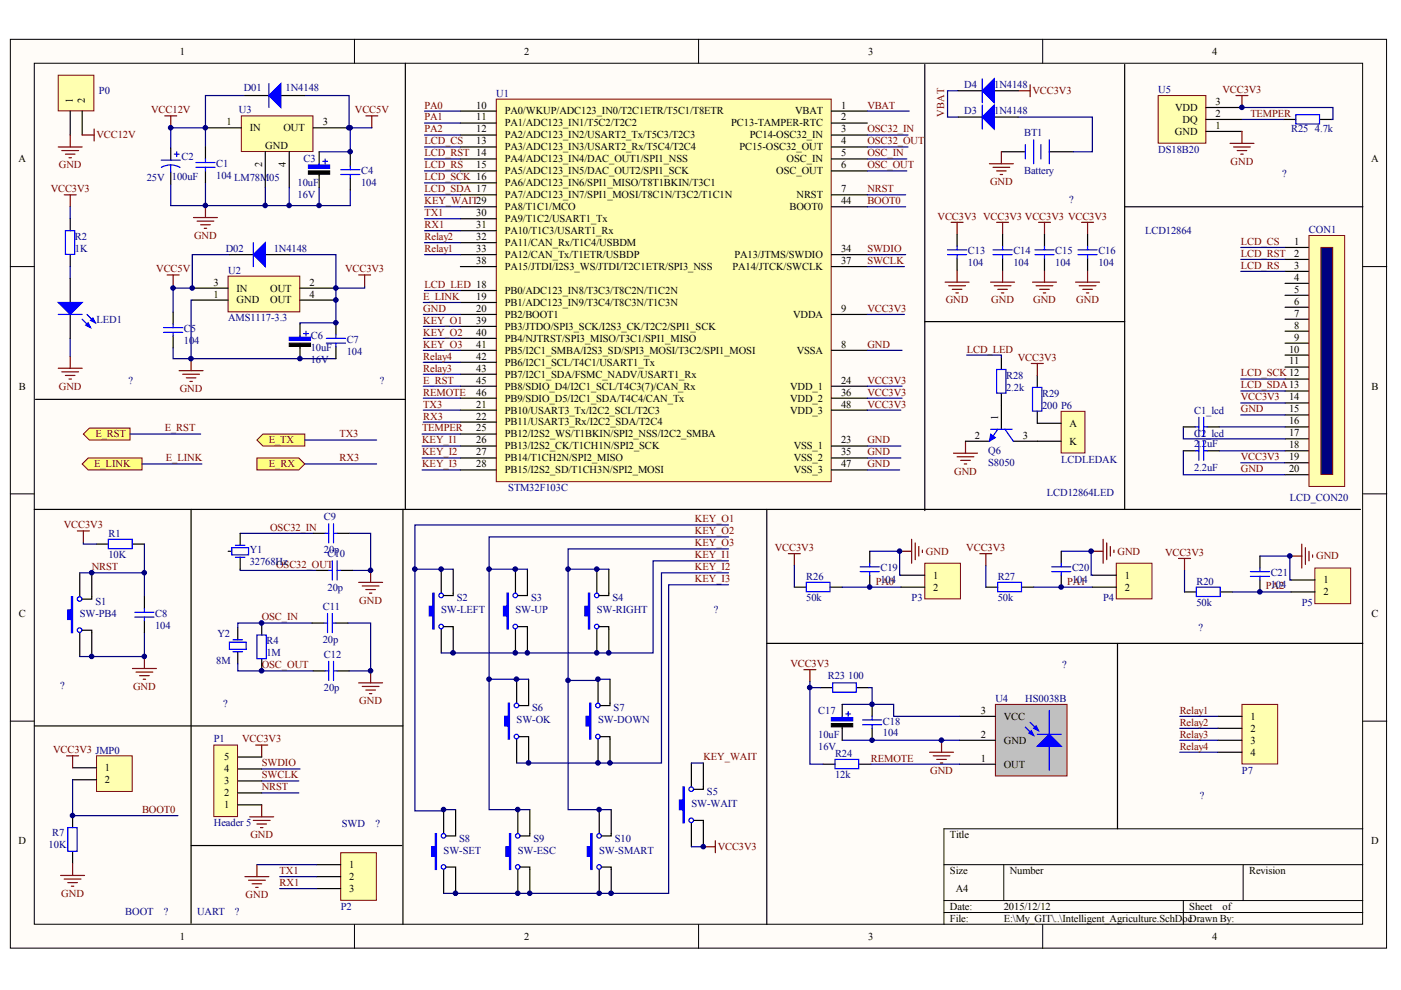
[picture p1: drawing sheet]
<svg xmlns="http://www.w3.org/2000/svg" width="297mm" height="210mm" viewBox="0 0 297 210" stroke-linecap="round" stroke-linejoin="round" font-family="sans-serif">
<defs><g id="words">
<g font-size="2.2">
<text x="38.2" y="11.6">1</text>
<text x="111.1" y="11.6">2</text>
<text x="184.1" y="11.6">3</text>
<text x="257" y="11.6">4</text>
<text x="15.5" y="21.8" transform="rotate(-90 15.5 21.8)">1</text>
<text x="18" y="21.8" transform="rotate(-90 18 21.8)">2</text>
<text x="101" y="23">10</text>
<text x="178.3" y="23">1</text>
<text x="249.2" y="23.5">VDD</text>
<text x="257.7" y="22.2">3</text>
<text x="48.1" y="26.6">1</text>
<text x="52.9" y="27.8">IN</text>
<text x="60.1" y="27.8">OUT</text>
<text x="68.4" y="26.6">3</text>
<text x="101" y="25.5">11</text>
<text x="101" y="28.1">12</text>
<text x="107" y="24.3">PA0/WKUP/ADC123_IN0/T2C1ETR/T5C1/T8ETR</text>
<text x="107" y="26.8">PA1/ADC123_IN1/T5C2/T2C2</text>
<text x="107" y="29.3">PA2/ADC123_IN2/USART2_Tx/T5C3/T2C3</text>
<text x="155" y="26.8">PC13-TAMPER-RTC</text>
<text x="159" y="29.3">PC14-OSC32_IN</text>
<text x="168.6" y="24.3">VBAT</text>
<text x="178.3" y="25.5">2</text>
<text x="178.3" y="28.1">3</text>
<text x="249.1" y="28.6">GND</text>
<text x="250.7" y="26.1">DQ</text>
<text x="257.7" y="27.3">1</text>
<text x="257.7" y="24.8">2</text>
<text x="3.9" y="34.4">A</text>
<text x="55.5" y="35.3" transform="rotate(-90 55.5 35.3)">2</text>
<text x="56.2" y="31.6">GND</text>
<text x="60.6" y="35.3" transform="rotate(-90 60.6 35.3)">4</text>
<text x="101" y="30.6">13</text>
<text x="101" y="35.7">15</text>
<text x="107" y="31.9">PA3/ADC123_IN3/USART2_Rx/T5C4/T2C4</text>
<text x="107" y="34.4">PA4/ADC123_IN4/DAC_OUT1/SPI1_NSS</text>
<text x="156.8" y="31.9">PC15-OSC32_OUT</text>
<text x="166.8" y="34.4">OSC_IN</text>
<text x="178.3" y="30.6">4</text>
<text x="178.3" y="33.2">5</text>
<text x="178.3" y="35.7">6</text>
<text x="290.7" y="34.4">A</text>
<text x="107" y="37">PA5/ADC123_IN5/DAC_OUT2/SPI1_SCK</text>
<text x="107" y="39.5">PA6/ADC123_IN6/SPI1_MISO/T8T1BKIN/T3C1</text>
<text x="164.6" y="37">OSC_OUT</text>
<text x="178.3" y="40.8">7</text>
<text x="101" y="45.8">30</text>
<text x="107" y="42">PA7/ADC123_IN7/SPI1_MOSI/T8C1N/T3C2/T1C1N</text>
<text x="107" y="44.6">PA8/T1C1/MCO</text>
<text x="107" y="47.1">PA9/T1C2/USART1_Tx</text>
<text x="167.4" y="44.6">BOOT0</text>
<text x="168.9" y="42">NRST</text>
<text x="178.3" y="43.3">44</text>
<text x="101" y="48.4">31</text>
<text x="101" y="50.9">32</text>
<text x="101" y="53.4">33</text>
<text x="107" y="49.6">PA10/T1C3/USART1_Rx</text>
<text x="107" y="52.2">PA11/CAN_Rx/T1C4/USBDM</text>
<text x="178.3" y="53.4">34</text>
<text x="274.4" y="51.9">1</text>
<text x="101" y="56">38</text>
<text x="107" y="54.7">PA12/CAN_Tx/T1ETR/USBDP</text>
<text x="107" y="57.2">PA15/JTDI/I2S3_WS/JTDI/T2C1ETR/SPI3_NSS</text>
<text x="155.3" y="57.2">PA14/JTCK/SWCLK</text>
<text x="155.7" y="54.7">PA13/JTMS/SWDIO</text>
<text x="178.3" y="56">37</text>
<text x="274.4" y="54.5">2</text>
<text x="274.4" y="57">3</text>
<text x="274.4" y="59.5">4</text>
<text x="45.3" y="63.1">1</text>
<text x="45.3" y="60.5">3</text>
<text x="50.2" y="64.3">GND</text>
<text x="50.2" y="61.8">IN</text>
<text x="57.3" y="61.8">OUT</text>
<text x="57.3" y="64.3">OUT</text>
<text x="65.6" y="60.5">2</text>
<text x="65.6" y="63.1">4</text>
<text x="101" y="63.6">19</text>
<text x="107" y="62.3">PB0/ADC123_IN8/T3C3/T8C2N/T1C2N</text>
<text x="107" y="64.9">PB1/ADC123_IN9/T3C4/T8C3N/T1C3N</text>
<text x="274.4" y="62.1">5</text>
<text x="274.4" y="64.6">6</text>
<text x="101" y="66.1">20</text>
<text x="101" y="68.7">39</text>
<text x="101" y="71.2">40</text>
<text x="107" y="67.4">PB2/BOOT1</text>
<text x="107" y="69.9">PB3/JTDO/SPI3_SCK/I2S3_CK/T2C2/SPI1_SCK</text>
<text x="168.2" y="67.4">VDDA</text>
<text x="178.3" y="66.1">9</text>
<text x="274.4" y="67.1">7</text>
<text x="274.4" y="69.7">8</text>
<text x="101" y="73.7">41</text>
<text x="101" y="76.3">42</text>
<text x="107" y="72.5">PB4/NJTRST/SPI3_MISO/T3C1/SPI1_MISO</text>
<text x="107" y="75">PB5/I2C1_SMBA/I2S3_SD/SPI3_MOSI/T3C2/SPI1_MOSI</text>
<text x="107" y="77.5">PB6/I2C1_SCL/T4C1/USART1_Tx</text>
<text x="168.9" y="75">VSSA</text>
<text x="178.3" y="73.7">8</text>
<text x="273.3" y="74.7">10</text>
<text x="273.3" y="77.3">11</text>
<text x="274.4" y="72.2">9</text>
<text x="4" y="82.6">B</text>
<text x="101" y="78.8">43</text>
<text x="101" y="81.3">45</text>
<text x="101" y="83.9">46</text>
<text x="107" y="80.1">PB7/I2C1_SDA/FSMC_NADV/USART1_Rx</text>
<text x="107" y="82.6">PB8/SDIO_D4/I2C1_SCL/T4C3(7)/CAN_Rx</text>
<text x="167.5" y="82.6">VDD_1</text>
<text x="178.3" y="81.3">24</text>
<text x="178.3" y="83.9">36</text>
<text x="290.8" y="82.6">B</text>
<text x="101" y="86.4">21</text>
<text x="101" y="88.9">22</text>
<text x="107" y="87.7">PB10/USART3_Tx/I2C2_SCL/T2C3</text>
<text x="107" y="85.1">PB9/SDIO_D5/I2C1_SDA/T4C4/CAN_Tx</text>
<text x="167.5" y="85.1">VDD_2</text>
<text x="167.5" y="87.7">VDD_3</text>
<text x="178.3" y="86.4">48</text>
<text x="211.6" y="89" transform="rotate(-90 211.6 89)">1</text>
<text x="273.3" y="84.9">14</text>
<text x="273.3" y="87.4">15</text>
<text x="273.3" y="90">16</text>
<text x="101" y="91.5">25</text>
<text x="101" y="94">26</text>
<text x="107" y="90.2">PB11/USART3_Rx/I2C2_SDA/T2C4</text>
<text x="107" y="92.8">PB12/I2S2_WS/T1BKIN/SPI2_NSS/I2C2_SMBA</text>
<text x="107" y="95.3">PB13/I2S2_CK/T1CH1N/SPI2_SCK</text>
<text x="168.3" y="95.3">VSS_1</text>
<text x="178.3" y="94">23</text>
<text x="206.7" y="93">2</text>
<text x="216.9" y="93">3</text>
<text x="226.8" y="90.5">A</text>
<text x="226.8" y="94.3">K</text>
<text x="273.3" y="92.5">17</text>
<text x="273.3" y="95">18</text>
<text x="101" y="96.6">27</text>
<text x="101" y="99.1">28</text>
<text x="107" y="97.8">PB14/T1CH2N/SPI2_MISO</text>
<text x="107" y="100.4">PB15/I2S2_SD/T1CH3N/SPI2_MOSI</text>
<text x="168.3" y="97.8">VSS_2</text>
<text x="168.3" y="100.4">VSS_3</text>
<text x="178.3" y="96.6">35</text>
<text x="178.3" y="99.1">47</text>
<text x="273.3" y="97.6">19</text>
<text x="273.3" y="100.1">20</text>
<text x="197.9" y="122.7">1</text>
<text x="197.9" y="125.2">2</text>
<text x="238.5" y="122.7">1</text>
<text x="238.5" y="125.2">2</text>
<text x="280.6" y="123.7">1</text>
<text x="4" y="130.8">C</text>
<text x="280.6" y="126.2">2</text>
<text x="290.8" y="130.8">C</text>
<text x="207.9" y="151.3">3</text>
<text x="212.8" y="152.6">VCC</text>
<text x="265.1" y="152.6">1</text>
<text x="265.1" y="155.1">2</text>
<text x="47.5" y="161.2">5</text>
<text x="207.9" y="161.5">1</text>
<text x="207.9" y="156.4">2</text>
<text x="212.8" y="157.7">GND</text>
<text x="265.1" y="157.7">3</text>
<text x="265.1" y="160.2">4</text>
<text x="22.2" y="163.5">1</text>
<text x="22.2" y="166">2</text>
<text x="47.5" y="166.3">3</text>
<text x="47.5" y="163.8">4</text>
<text x="212.8" y="162.7">OUT</text>
<text x="47.5" y="171.4">1</text>
<text x="47.5" y="168.8">2</text>
<text x="3.9" y="179">D</text>
<text x="201.4" y="177.7">Title</text>
<text x="290.7" y="179">D</text>
<text x="74" y="184.1">1</text>
<text x="201.4" y="185.3">Size</text>
<text x="214.1" y="185.3">Number</text>
<text x="264.8" y="185.3">Revision</text>
<text x="74" y="186.6">2</text>
<text x="74" y="189.1">3</text>
<text x="202.7" y="189.1">A4</text>
<text x="201.4" y="192.9">Date:</text>
<text x="201.4" y="195.5">File:</text>
<text x="212.8" y="192.9">2015/12/12</text>
<text x="212.8" y="195.5">E:\My_GIT\..\Intelligent_Agriculture.SchDocDrawn By:</text>
<text x="252.2" y="192.9">Sheet</text>
<text x="259.2" y="192.9">of</text>
<text x="38.2" y="199.3">1</text>
<text x="111.1" y="199.3">2</text>
<text x="184.1" y="199.3">3</text>
<text x="257" y="199.3">4</text>
</g>
<g font-size="2.2" fill="#000080">
<text x="21" y="20">P0</text>
<text x="51.7" y="19.2">D01</text>
<text x="60.6" y="19.2">1N4148</text>
<text x="105.2" y="20.5">U1</text>
<text x="204.4" y="18.7">D4</text>
<text x="210.8" y="18.7">1N4148</text>
<text x="245.6" y="19.7">U5</text>
<text x="50.7" y="24">U3</text>
<text x="204.4" y="24.3">D3</text>
<text x="210.8" y="24.3">1N4148</text>
<text x="217.1" y="28.8">BT1</text>
<text x="273.7" y="28.1">R25</text>
<text x="278.8" y="28.1">4.7k</text>
<text x="38.5" y="33.9">C2</text>
<text x="45.8" y="35.4">C1</text>
<text x="64.4" y="34.4">C3</text>
<text x="245.6" y="32.4">DS18B20</text>
<text x="31.1" y="38.5">25V</text>
<text x="36.5" y="38.2">100uF</text>
<text x="45.8" y="38">104 LM78M05</text>
<text x="63.1" y="39.5">10uF</text>
<text x="76.5" y="39.5">104</text>
<text x="76.5" y="37">C4</text>
<text x="217.1" y="37">Battery</text>
<text x="271.9" y="37.5">?</text>
<text x="63.1" y="42">16V</text>
<text x="226.7" y="43">?</text>
<text x="15.9" y="53.4">1K</text>
<text x="15.9" y="50.9">R2</text>
<text x="47.9" y="53.4">D02</text>
<text x="58" y="53.4">1N4148</text>
<text x="205.2" y="53.9">C13</text>
<text x="214.9" y="53.9">C14</text>
<text x="223.7" y="53.9">C15</text>
<text x="232.9" y="53.9">C16</text>
<text x="242.8" y="49.6">LCD12864</text>
<text x="277.5" y="49.4">CON1</text>
<text x="48.4" y="58">U2</text>
<text x="205.2" y="56.5">104</text>
<text x="214.9" y="56.5">104</text>
<text x="223.7" y="56.5">104</text>
<text x="232.9" y="56.5">104</text>
<text x="20.5" y="68.4">LED1</text>
<text x="39" y="70.4">C5</text>
<text x="48.4" y="68.2">AMS1117-3.3</text>
<text x="65.9" y="72">C6</text>
<text x="39" y="73">104</text>
<text x="65.9" y="74.5">10uF</text>
<text x="65.9" y="77">16V</text>
<text x="73.5" y="75.3">104</text>
<text x="73.5" y="72.7">C7</text>
<text x="27.2" y="81.3">?</text>
<text x="80.5" y="81.3">?</text>
<text x="213.3" y="82.9">2.2k</text>
<text x="213.3" y="80.3">R28</text>
<text x="220.9" y="86.7">200 P6</text>
<text x="220.9" y="84.1">R29</text>
<text x="253.2" y="87.7">C1_lcd</text>
<text x="253.2" y="94.8">2</text>
<text x="253.2" y="92.8">C2_lcd</text>
<text x="254.3" y="94.8">.2uF</text>
<text x="209.5" y="96.3">Q6</text>
<text x="209.5" y="98.8">S8050</text>
<text x="225" y="98.1">LCDLEDAK</text>
<text x="253.2" y="99.9">2.2uF</text>
<text x="107.8" y="104.2">STM32F103C</text>
<text x="222" y="105.2">LCD12864LED</text>
<text x="273.5" y="106.2">LCD_CON20</text>
<text x="23" y="113.8">R1</text>
<text x="68.7" y="110.3">C9</text>
<text x="23" y="118.4">10K</text>
<text x="52.9" y="119.9">32768Hz</text>
<text x="52.9" y="117.4">Y1</text>
<text x="68.7" y="117.4">20p</text>
<text x="69.4" y="118.1">C10</text>
<text x="69.4" y="125.2">20p</text>
<text x="171" y="122.9">R26</text>
<text x="186.7" y="121.2">C19</text>
<text x="211.6" y="122.9">R27</text>
<text x="227.3" y="121.2">C20</text>
<text x="253.7" y="123.9">R20</text>
<text x="269.4" y="122.2">C21</text>
<text x="16.9" y="130.8">SW-PB4</text>
<text x="20.2" y="128.3">S1</text>
<text x="32.9" y="130.8">C8</text>
<text x="68.4" y="129.3">C11</text>
<text x="93.6" y="130">SW-LEFT</text>
<text x="96.9" y="127.5">S2</text>
<text x="109.3" y="130">SW-UP</text>
<text x="112.6" y="127.5">S3</text>
<text x="126.5" y="130">SW-RIGHT</text>
<text x="129.8" y="127.5">S4</text>
<text x="151.3" y="130">?</text>
<text x="171" y="127.5">50k</text>
<text x="193.3" y="127.5">P3</text>
<text x="211.6" y="127.5">50k</text>
<text x="233.9" y="127.5">P4</text>
<text x="253.7" y="128.5">50k</text>
<text x="276" y="128.5">P5</text>
<text x="32.9" y="133.3">104</text>
<text x="46.1" y="135.1">Y2</text>
<text x="56.5" y="136.6">R4</text>
<text x="68.4" y="136.4">20p</text>
<text x="254.1" y="133.8">?</text>
<text x="45.8" y="140.7">8M</text>
<text x="56.5" y="139.2">1M</text>
<text x="68.7" y="139.4">C12</text>
<text x="175.5" y="144">R23</text>
<text x="179.8" y="144">100</text>
<text x="225.2" y="141.7">?</text>
<text x="12.8" y="146">?</text>
<text x="47.3" y="149.8">?</text>
<text x="68.7" y="146.5">20p</text>
<text x="211" y="148.8">U4</text>
<text x="217.4" y="148.8">HS0038B</text>
<text x="109.5" y="153.4">SW-OK</text>
<text x="112.8" y="150.8">S6</text>
<text x="126.8" y="153.4">SW-DOWN</text>
<text x="130.1" y="150.8">S7</text>
<text x="173.5" y="151.3">C17</text>
<text x="187.2" y="153.6">C18</text>
<text x="45.3" y="157.4">P1</text>
<text x="173.5" y="156.4">10uF</text>
<text x="173.5" y="158.9">16V</text>
<text x="177" y="160.5">R24</text>
<text x="187.2" y="156.2">104</text>
<text x="177" y="165">12k</text>
<text x="263.3" y="164">P7</text>
<text x="146.6" y="171.1">SW-WAIT</text>
<text x="149.9" y="168.6">S5</text>
<text x="254.4" y="169.3">?</text>
<text x="10.3" y="179.7">10K</text>
<text x="11.1" y="177.2">R7</text>
<text x="45.3" y="175.2">Header 5</text>
<text x="72.5" y="175.4">SWD</text>
<text x="79.6" y="175.4">?</text>
<text x="97.4" y="178.5">S8</text>
<text x="113.1" y="178.5">S9</text>
<text x="130.3" y="178.5">S10</text>
<text x="94.1" y="181">SW-SET</text>
<text x="109.8" y="181">SW-ESC</text>
<text x="127" y="181">SW-SMART</text>
<text x="26.6" y="193.9">BOOT</text>
<text x="34.7" y="193.9">?</text>
<text x="41.8" y="193.9">UART</text>
<text x="49.8" y="193.9">?</text>
<text x="72.2" y="192.9">P2</text>
</g>
<g font-size="2.2" fill="#800000">
<text x="90" y="23">PA0</text>
<text x="183.9" y="23">VBAT</text>
<text x="218.9" y="20">VCC3V3</text>
<text x="259.2" y="19.7">VCC3V3</text>
<text x="20.5" y="29.3">VCC12V</text>
<text x="32.1" y="24">VCC12V</text>
<text x="75.3" y="24">VCC5V</text>
<text x="90" y="25.5">PA1</text>
<text x="90" y="28.1">PA2</text>
<text x="183.9" y="28.1">OSC32_IN</text>
<text x="200.2" y="24.8" transform="rotate(-90 200.2 24.8)">VBAT</text>
<text x="265.1" y="24.8">TEMPER</text>
<text x="12.5" y="35.7">GND</text>
<text x="90" y="30.6">LCD_CS</text>
<text x="90" y="33.2">LCD_RST 14</text>
<text x="90" y="35.7">LCD_RS</text>
<text x="183.9" y="33.2">OSC_IN</text>
<text x="183.9" y="35.7">OSC_OUT</text>
<text x="183.9" y="30.6">OSC32_OUT</text>
<text x="260.9" y="34.9">GND</text>
<text x="10.7" y="40.8">VCC3V3</text>
<text x="90" y="38.2">LCD_SCK 16</text>
<text x="90" y="40.8">LCD_SDA 17</text>
<text x="183.9" y="40.8">NRST</text>
<text x="209.9" y="39.2">GND</text>
<text x="90" y="45.8">TX1</text>
<text x="90" y="43.3">KEY_WAIT29</text>
<text x="183.9" y="43.3">BOOT0</text>
<text x="198.8" y="46.6">VCC3V3 VCC3V3 VCC3V3 VCC3V3</text>
<text x="41.1" y="50.7">GND</text>
<text x="90" y="48.4">RX1</text>
<text x="90" y="53.4">Relay1</text>
<text x="90" y="50.9">Relay2</text>
<text x="183.9" y="53.4">SWDIO</text>
<text x="263.1" y="51.9">LCD_CS</text>
<text x="33.1" y="57.8">VCC5V</text>
<text x="73.2" y="57.8">VCC3V3</text>
<text x="183.9" y="56">SWCLK</text>
<text x="263.1" y="54.5">LCD_RST</text>
<text x="263.1" y="57">LCD_RS</text>
<text x="89.7" y="63.6">E_LINK</text>
<text x="90" y="61">LCD_LED 18</text>
<text x="200.5" y="64.3">GND</text>
<text x="210.2" y="64.3">GND</text>
<text x="219" y="64.3">GND</text>
<text x="228.2" y="64.3">GND</text>
<text x="89.7" y="66.1">GND</text>
<text x="89.7" y="68.7">KEY_O1</text>
<text x="89.7" y="71.2">KEY_O2</text>
<text x="183.9" y="66.1">VCC3V3</text>
<text x="89.7" y="73.7">KEY_O3</text>
<text x="89.7" y="76.3">Relay4</text>
<text x="183.9" y="73.7">GND</text>
<text x="205" y="74.7">LCD_LED</text>
<text x="215.8" y="76.5">VCC3V3</text>
<text x="12.5" y="82.6">GND</text>
<text x="38.1" y="83.1">GND</text>
<text x="89.7" y="83.9">REMOTE</text>
<text x="89.7" y="78.8">Relay3</text>
<text x="89.7" y="81.3">E_RST</text>
<text x="183.9" y="81.3">VCC3V3</text>
<text x="183.9" y="83.9">VCC3V3</text>
<text x="263.1" y="79.8">LCD_SCK12</text>
<text x="263.1" y="82.4">LCD_SDA13</text>
<text x="89.7" y="88.9">RX3</text>
<text x="89.7" y="86.4">TX3</text>
<text x="183.9" y="86.4">VCC3V3</text>
<text x="263.1" y="84.9">VCC3V3</text>
<text x="263.1" y="87.4">GND</text>
<text x="20.2" y="92.8">E_RST</text>
<text x="34.9" y="91.5">E_RST</text>
<text x="57" y="94">E_TX</text>
<text x="72" y="92.8">TX3</text>
<text x="89.5" y="91.5">TEMPER</text>
<text x="89.5" y="94">KEY_I1</text>
<text x="183.9" y="94">GND</text>
<text x="20" y="99.1">E_LINK</text>
<text x="35.2" y="97.8">E_LINK</text>
<text x="57" y="99.1">E_RX</text>
<text x="72" y="97.8">RX3</text>
<text x="89.5" y="96.6">KEY_I2</text>
<text x="89.5" y="99.1">KEY_I3</text>
<text x="183.9" y="96.6">GND</text>
<text x="183.9" y="99.1">GND</text>
<text x="202.3" y="100.6">GND</text>
<text x="263.1" y="97.6">VCC3V3</text>
<text x="263.1" y="100.1">GND</text>
<text x="13.5" y="112">VCC3V3</text>
<text x="57.3" y="112.5">OSC32_IN</text>
<text x="147.4" y="110.8">KEY_O1</text>
<text x="147.4" y="113.3">KEY_O2</text>
<text x="147.4" y="115.8">KEY_O3</text>
<text x="147.4" y="118.4">KEY_I1</text>
<text x="164.3" y="116.8">VCC3V3</text>
<text x="196.3" y="117.6">GND</text>
<text x="204.9" y="116.8">VCC3V3</text>
<text x="236.9" y="117.6">GND</text>
<text x="247" y="117.9">VCC3V3</text>
<text x="279.1" y="118.6">GND</text>
<text x="19.5" y="120.9">NRST</text>
<text x="58.5" y="120.4">OSC32_OUT</text>
<text x="147.4" y="120.9">KEY_I2</text>
<text x="147.4" y="123.4">KEY_I3</text>
<text x="185.7" y="123.9">P1A04</text>
<text x="188.5" y="123.9">0</text>
<text x="226.3" y="123.9">P1A04</text>
<text x="229.1" y="123.9">1</text>
<text x="268.4" y="125">P1A04</text>
<text x="271.2" y="125">2</text>
<text x="55.5" y="131.6">OSC_IN</text>
<text x="76.2" y="128">GND</text>
<text x="55.5" y="141.7">OSC_OUT</text>
<text x="167.6" y="141.4">VCC3V3</text>
<text x="28.2" y="146.3">GND</text>
<text x="76.2" y="149.3">GND</text>
<text x="250.1" y="151.3">Relay1</text>
<text x="250.1" y="153.9">Relay2</text>
<text x="11.3" y="159.7">VCC3V3 JMP0</text>
<text x="51.4" y="157.4">VCC3V3</text>
<text x="149.1" y="161.2">KEY_WAIT</text>
<text x="184.7" y="161.5">REMOTE</text>
<text x="250.1" y="156.4">Relay3</text>
<text x="250.1" y="158.9">Relay4</text>
<text x="55.5" y="162.5">SWDIO</text>
<text x="55.5" y="165">SWCLK</text>
<text x="55.5" y="167.6">NRST</text>
<text x="197.2" y="164">GND</text>
<text x="30.1" y="172.4">BOOT0</text>
<text x="53.1" y="177.7">GND</text>
<text x="59.3" y="185.3">TX1</text>
<text x="152.2" y="180.2">VCC3V3</text>
<text x="13" y="190.1">GND</text>
<text x="52.1" y="190.4">GND</text>
<text x="59.3" y="187.9">RX1</text>
</g>
</g></defs>
<g fill="#fffcf8" stroke="#000" stroke-width=".21">
<path d="M2.2 8.3h291.8v192.7h-291.8z"/>
<path d="M7.3 13.4h281.6v182.6h-281.6z"/>
</g>
<g fill="none" stroke="#000" stroke-width=".21">
<path d="M75.2 8.3v5.1M148.1 8.3v5.1M221.1 8.3v5.1M2.2 56.5h5.1M289 56.5h5M2.2 104.7h5.1M289 104.7h5M2.2 152.9h5.1M289 152.9h5M289 175.7h-88.9v20.3M75.2 196v5.1M148.1 196v5.1"/>
<path d="M200.1 183.3h88.9M200.1 190.9h88.9M200.1 193.5h88.9M212.8 183.3v7.6M221.1 196v5.1M250.9 190.9v5.1M263.6 183.3v7.6"/>
</g>
<path d="M105.2 21h71v81.1h-71z" fill="#ffffb0" stroke="#800000" stroke-width=".21"/>
<g fill="none" stroke="#000" stroke-width=".25">
<path d="M97.6 23.6h7.6M97.6 26.1h7.6M97.6 28.6h7.6M97.6 31.2h7.6M97.6 33.7h7.6M97.6 36.2h7.6M97.6 38.8h7.6M176.3 23.6h7.6M176.3 26.1h7.6M176.3 28.6h7.6M176.3 31.2h7.6M176.3 33.7h7.6"/>
<path d="M176.3 36.2h7.6M97.6 41.3h7.6M97.6 43.8h7.6M97.6 46.4h7.6M97.6 48.9h7.6M97.6 51.5h7.6M97.6 54h7.6M97.6 56.5h7.6M176.3 41.3h7.6M176.3 43.8h7.6M176.3 54h7.6M176.3 56.5h7.6"/>
<path d="M97.6 74.3h7.6M97.6 66.7h7.6M97.6 61.6h7.6M97.6 64.1h7.6M97.6 69.2h7.6M97.6 71.7h7.6M97.6 76.8h7.6M97.6 79.3h7.6M176.3 74.3h7.6M176.3 66.7h7.6M97.6 87h7.6M97.6 89.5h7.6"/>
<path d="M97.6 94.6h7.6M97.6 81.9h7.6M97.6 92h7.6M97.6 97.1h7.6M97.6 99.6h7.6M97.6 84.4h7.6M176.3 87h7.6M176.3 94.6h7.6M176.3 81.9h7.6M176.3 97.1h7.6M176.3 99.6h7.6M176.3 84.4h7.6"/>
</g>
<path d="M48.4 58.6h15.2v7.5h-15.2z" fill="#ffffb0" stroke="#800000" stroke-width=".21"/>
<path d="M40.8 63.6h7.6M40.8 61.1h7.6M63.6 63.6h7.6M63.6 61.1h7.6M7.3 108h281.1" fill="none" stroke="#000" stroke-width=".25"/>
<path d="M51.2 24.6h15.1v7.5h-15.1z" fill="#ffffb0" stroke="#800000" stroke-width=".21"/>
<g fill="none" stroke="#000" stroke-width=".25">
<path d="M43.6 27.1h7.6M56.2 32.2v7.6M61.3 32.2v7.6M66.4 27.1h7.6M272.5 52.5h5M272.5 55h5M272.5 57.5h5M272.5 60.1h5M272.5 62.6h5M272.5 65.1h5M272.5 67.7h5M272.5 70.2h5"/>
<path d="M272.5 72.8h5M272.5 75.3h5M272.5 77.8h5M272.5 80.4h5M272.5 82.9h5M272.5 85.4h5M272.5 88h5M272.5 90.5h5M272.5 93h5M272.5 95.6h5M272.5 98.1h5M272.5 100.7h5"/>
</g>
<path d="M277.5 49.9h7.6v53.2h-7.6z" fill="#ffffb0" stroke="#800000" stroke-width=".21"/>
<path d="M280.1 52.5h2.5v48.1h-2.5z" fill="#000080" stroke="#800000" stroke-width=".21"/>
<g fill="none" stroke="#000" stroke-width=".25">
<path d="M85.9 13.4v94.6M14.9 46.4v2.5M14.9 54v2.5M7.5 84.7h78.4M20.5 115.4h2.5M28.1 115.4h2.5M40.5 108v87.8M85.4 108v88M16.9 121.4v5.1M16.9 134.1v5.1M17.4 133.6h2.1v5.6M19.5 121.4v5.6h-2.1"/>
<path d="M50.4 133.1v2.6M50.4 138.2v2.5M55.5 132.1v2.5M55.5 139.7v2.5M7.3 153.9h78.1"/>
</g>
<path d="M15.1 126.5h.3v7.6h-.3v-2.8h-.7v-2h.7z" fill-rule="evenodd" fill="#00f" stroke="#00f" stroke-width=".25"/>
<g fill="none" stroke="#00f" stroke-width=".25">
<path d="M13.9 48.9h1.9v5h-1.9zM23 114.3h5v2h-5zM48.6 136.2h3.6v1.5h-3.6zM49.4 138.2h2M49.4 135.7h2M54.5 134.6h2v5.1h-2z"/>
<circle cx="16.9" cy="133.6" r=".49"/>
<circle cx="16.9" cy="127" r=".49"/>
</g>
<g fill="none" stroke="#800000" stroke-width=".25">
<path d="M34.9 24.6h2.6M36.2 24.6v2.5M77.6 24.6h2.5M78.8 24.6v2.5M13.6 41.3h2.6M14.9 41.3v2.5M35.4 58.3h2.6M36.7 58.3v2.5M41 46.1h5.1M41.8 46.9h3.5M42.5 47.6h2.1M43.3 48.4h.5"/>
<path d="M43.6 43.6v2.5M76 58.3h2.6M77.3 58.3v2.5M12.3 78.1h5.1M13.1 78.8h3.6M13.9 79.6h2M14.9 75.5v2.6M38 78.6h5.1M38.7 79.3h3.6M40.5 76.1v2.5M14.6 80.4h.5M39.5 80.1h2"/>
<path d="M40.3 80.9h.5M16.4 112.6h2.5M17.7 112.6v2.5M30.6 139.2v2.5M76 123.5h5.1M76.8 124.2h3.6M77.6 125h2M78.3 125.8h.5M78.6 120.9v2.6M28.1 141.7h5.1M28.8 142.5h3.6M29.6 143.3h2"/>
<path d="M30.4 144h.5M54.2 158h2.6M55.5 158v2.5M76 144.8h5.1M76.8 145.5h3.6M77.6 146.3h2M78.3 147.1h.5M78.6 142.2v2.6M52.9 173.2h5.1M53.7 173.9h3.6M54.5 174.7h2M55.2 175.5h.5"/>
<path d="M55.5 170.7v2.5"/>
</g>
<g fill="none" stroke="#000080" stroke-width=".25">
<path d="M36.2 39v4.6h31.5M43.6 38.8v4.8M56.2 39.8v3.8M61.3 39.8v3.8M67.7 39.8v4M263.1 52.5h9.4M263.1 55h9.4M263.1 57.5h9.4M250.9 90.5v2.5h21.6M250.9 95.6v5.1h21.6M258.5 90.5h14M258.5 95.6h14"/>
<path d="M263.1 80.4h9.4M263.1 82.9h9.4M263.1 85.4h9.4M263.1 88h9.4M263.1 98.1h9.4M50.9 113.1h15.5M50.9 120.7v.2h16.3M66.1 132.1h-15.7v1M50.4 140.7v1.5h16M55.5 165.6h7.9M55.5 168.1h7.9"/>
</g>
<path d="M72.2 180.8h7.6v10.1h-7.6z" fill="#ffffb0" stroke="#800000" stroke-width=".21"/>
<path d="M15.4 172.9v2.6M15.4 180.5v2.6M67.2 183.3h5M67.2 185.9h5M67.2 188.4h5" fill="none" stroke="#000" stroke-width=".25"/>
<path d="M17.7 115.1v.3h2.8M30.6 115.4v6M54.5 183.3h12.7M59.3 185.9h7.9M59.3 188.4h7.9" fill="none" stroke="#000080" stroke-width=".25"/>
<path d="M51.9 185.9h5.1M52.7 186.6h3.5M53.5 187.4h2M54.2 188.2h.5M54.5 183.3v2.6" fill="none" stroke="#800000" stroke-width=".25"/>
<path d="M14.4 175.5h2v5h-2z" fill="none" stroke="#00f" stroke-width=".25"/>
<path d="M20.5 160.3h7.5v7.5h-7.5z" fill="#ffffb0" stroke="#800000" stroke-width=".21"/>
<path d="M15.4 162.8h5.1M15.4 165.3h5.1" fill="none" stroke="#000" stroke-width=".25"/>
<g fill="none" stroke="#800000" stroke-width=".25">
<path d="M200.4 59.8h5.1M201.7 47.1h2.5M202.9 47.1v2.6M202.9 57.3v2.5M210 59.8h5.1M211.3 47.1h2.5M212.6 47.1v2.6M212.6 57.3v2.5M218.9 59.8h5.1M220.2 47.1h2.5M221.5 47.1v2.6M221.5 57.3v2.5"/>
<path d="M228 59.8h5.1M229.3 47.1h2.6M230.6 47.1v2.6M230.6 57.3v2.5M201.1 60.6h3.6M201.9 61.3h2M202.7 62.1h.5M210.8 60.6h3.5M211.6 61.3h2M212.3 62.1h.5M219.7 60.6h3.5M220.4 61.3h2.1"/>
<path d="M221.2 62.1h.5M228.8 60.6h3.6M229.6 61.3h2M230.3 62.1h.5M14.1 160.3h2.6M15.4 160.3v2.5M12.9 185.6h5M13.6 186.4h3.6M14.4 187.1h2M15.1 187.9h.5M15.4 183.1v2.5"/>
</g>
<path d="M67.7 32.2h6.6M74.3 40.3v3.3h-6.6M36.7 61.1v5.1M71.2 76.1h-7.6v.2M74 113.1h4.6v7.8h-3.8M16.9 121.4h13.7v5.1M30.6 134.1v5.1h-13.7M73.8 132.1h4.8v10.1h-4.6M15.4 165.3v7.4" fill="none" stroke="#000080" stroke-width=".25"/>
<path d="M245.6 20.3h10.1v10.1h-10.1z" fill="#ffffb0" stroke="#800000" stroke-width=".21"/>
<g fill="none" stroke="#000" stroke-width=".25">
<path d="M196.1 13.7v94.6M238.5 13.7v94.3M255.7 27.9h7.6M255.7 25.3h7.6M255.7 22.8h7.6M272.2 25.3h2.5M279.8 25.3h2.6M196.1 68.2h42.4M212.3 75.8v2.5M219.9 79.6v2.5M204.7 93.6h5.1M212.3 83.4v7.6"/>
<path d="M214.9 93.6h5M219.9 87.2v2.5M168.4 124.5h2.6M176 124.5h2.6M40.5 179.3h44.7"/>
</g>
<path d="M274.7 24.3h5.1v2h-5.1zM211.3 78.3h2v5.1h-2zM210 91h4.6M211.6 91l-1.8 2.6M213.1 91l1.8 2.6M218.9 82.1h2v5.1h-2zM171 123.5h5v2h-5z" fill="none" stroke="#00f" stroke-width=".25"/>
<g fill="none" stroke="#800000" stroke-width=".25">
<path d="M260.8 30.4h5.1M261.5 31.2h3.6M262.1 20.3h2.5M262.3 31.9h2M263.1 32.7h.5M263.3 20.3v2.5M263.3 27.9v2.5M218.7 77.1h2.5M219.9 77.1v2.5M202.2 96.1h5M202.9 96.8h3.6M203.7 97.6h2"/>
<path d="M204.4 98.4h.6M204.7 93.6v2.5M167.1 117.4h2.6M168.4 117.4v2.5M190.7 116.9h2.6M193.3 114.3v5.1M194 115.1v3.6M194.8 115.9v2M195.6 116.6v.5"/>
</g>
<g fill="none" stroke="#000080" stroke-width=".25">
<path d="M43.6 27.1v4.1M43.6 27.1h-7.4v4.3M51.9 20.3h-8.3v6.8M64.6 20.3h9.4v6.8h.3v5.6M74.3 27.1h4.5M263.3 22.8h19.3v2.5h-.2M263.3 25.3h8.9M48.6 54h-7.8v7.1h-4.1v-.3M36.7 73.8v2.3h26.9M40.8 63.6h-.3v12.5M77.3 60.8v.3h-6.1M205 75.3h7.3v.5"/>
<path d="M168.4 119.9v4.6M178.6 124.5h12.4"/>
</g>
<path d="M210 92l1 .8-1.2 .8z" fill="#00f" stroke="#00f" stroke-width=".21"/>
<path d="M196.1 119.4h7.5v7.6h-7.5z" fill="#ffffb0" stroke="#800000" stroke-width=".21"/>
<path d="M191 122h5.1M191 124.5h5.1M209 124.5h2.6M216.6 124.5h2.6" fill="none" stroke="#000" stroke-width=".25"/>
<path d="M184.4 116.9h6.3v5.1h.3M209 119.9v4.6M219.2 124.5h12.4" fill="none" stroke="#000080" stroke-width=".25"/>
<path d="M207.7 117.4h2.6M209 117.4v2.5M231.3 116.9h2.6M233.9 114.3v5.1M234.6 115.1v3.6M235.4 115.9v2M236.2 116.6v.5" fill="none" stroke="#800000" stroke-width=".25"/>
<path d="M211.5 123.5h5.1v2h-5.1z" fill="none" stroke="#00f" stroke-width=".25"/>
<path d="M236.7 119.4h7.5v7.6h-7.5z" fill="#ffffb0" stroke="#800000" stroke-width=".21"/>
<path d="M231.6 122h5.1M231.6 124.5h5.1M251.1 125.5h2.6M258.8 125.5h2.5" fill="none" stroke="#000" stroke-width=".25"/>
<path d="M225 116.9h6.3v5.1h.3M251.1 120.9v4.6M261.3 125.5h12.4" fill="none" stroke="#000080" stroke-width=".25"/>
<path d="M249.9 118.4h2.5M251.1 118.4v2.5M273.5 117.9h2.5M276 115.4v5M276.8 116.1v3.6M277.5 116.9v2M278.3 117.6v.6" fill="none" stroke="#800000" stroke-width=".25"/>
<path d="M253.7 124.5h5v2h-5z" fill="none" stroke="#00f" stroke-width=".25"/>
<path d="M278.8 120.4h7.6v7.6h-7.6z" fill="#ffffb0" stroke="#800000" stroke-width=".21"/>
<path d="M36.2 31.4v2.6M36.2 36.5v2.5M273.7 123h5.1M273.7 125.5h5.1" fill="none" stroke="#000" stroke-width=".25"/>
<g fill="none" stroke="#000080" stroke-width=".25">
<path d="M90 28.6h7.6M90 31.2h7.6M90 33.7h7.6M90 36.2h7.6M90 23.6h7.6M90 26.1h7.6M90 38.8h7.6M183.9 28.6h8.6M183.9 31.2h8.6M183.9 33.7h8.4M183.9 36.2h8.4M90 41.3h7.6"/>
<path d="M90 54h7.6M90 46.4h7.6M90 48.9h7.6M90 51.5h7.6M183.9 41.3h8.1M183.9 43.8h8.1M183.9 54h8.1M183.9 56.5h7.9M89.7 66.7h7.9M89.7 74.3h7.9M89.7 69.2h7.9M89.7 71.7h7.9"/>
<path d="M89.7 76.8h7.9M89.7 79.3h7.9M90 61.6h7.6M183.9 66.7h7.9M183.9 74.3h7.4M89.5 94.6h8.1M89.5 97.1h8.1M89.5 99.6h8.1M89.5 92h8.1M89.7 84.4h7.9M183.9 81.9h7.4M183.9 84.4h7.4"/>
<path d="M183.9 87h7.1M183.9 94.6h7.1M183.9 97.1h7.1M183.9 99.6h6.8M267.1 117.9h6.4v5.1h.2"/>
</g>
<path d="M34.2 34h4M36.2 35l1.2 .2 .8 .3M36.2 35l-1.2 .1-.8 .4M36.2 35v1.5M37 32.7h1M37.5 32.2v1" fill="none" stroke="#00f" stroke-width=".25"/>
<path d="M225 87.2h5v8.8h-5z" fill="#ffffb0" stroke="#800000" stroke-width=".21"/>
<path d="M219.9 89.7h5.1M219.9 93.6h5.1" fill="none" stroke="#000" stroke-width=".25"/>
<path d="M12.3 15.9h7.6v7.6h-7.6z" fill="#ffffb0" stroke="#800000" stroke-width=".21"/>
<path d="M14.9 23.6v5M17.4 23.6v5" fill="none" stroke="#000" stroke-width=".25"/>
<path d="M12.3 31.2h5.1M13.1 31.9h3.6M13.9 32.7h2M14.6 33.4h.5M14.9 28.6v2.6M17.4 28.6h2.6M20 27.4v2.5" fill="none" stroke="#800000" stroke-width=".25"/>
<path d="M263.3 149.3h7.6v12.7h-7.6z" fill="#ffffb0" stroke="#800000" stroke-width=".21"/>
<g fill="none" stroke="#000" stroke-width=".25">
<path d="M93.6 120.7v5.1M93.6 133.4v5M94.1 132.9h2v5.5M96.1 120.7v5.6h-2M109.3 120.7v5.1M109.3 133.4v5M109.8 132.9h2v5.5M111.8 120.7v5.6h-2M126.5 120.7v5.1M126.5 133.4v5M127 132.9h2.1v5.5M129.1 120.7v5.6h-2.1"/>
<path d="M109.5 144v5.1M109.5 156.7v5.1M110 156.2h2.1v5.6M112.1 144v5.6h-2.1M126.8 144v5.1M126.8 156.7v5.1M127.3 156.2h2v5.6M129.3 144v5.6h-2M258.2 151.9h5.1M258.2 154.4h5.1M258.2 157h5.1M258.2 159.5h5.1"/>
<path d="M94.1 171.7v5M96.6 171.7v5.5h-2M109.8 171.7v5M112.3 171.7v5.5h-2M127 171.7v5M129.6 171.7v5.5h-2M146.6 161.8v5M146.6 174.5v5M147.1 173.9h2v5.6M149.1 161.8v5.6h-2M94.1 184.3v5.1M94.6 183.8h2v5.6"/>
<path d="M109.8 184.3v5.1M110.3 183.8h2v5.6M127 184.3v5.1M127.6 183.8h2v5.6"/>
</g>
<g fill="none" stroke="#000080" stroke-width=".25">
<path d="M154.5 116.4h-34v4.3h8.6M154.5 111.3h-66.5v9.4M154.5 113.8h-50.8v6.9M111.8 120.7h-8.1v51h8.6M120.5 120.7v51h9.1M154.5 121.4h-14.3v40.4h-10.9M103.7 144h8.4M129.3 144h-2.5v.3h-6.3M250.1 151.9h8.1M250.1 154.4h8.1M250.1 157h8.1M250.1 159.5h8.1"/>
<path d="M55.5 163h8.1M146.6 161.8h2.5M146.6 179.5h2.5"/>
</g>
<g fill="#00f" stroke="#00f" stroke-width=".25">
<path d="M107.5 125.8h.3v7.6h-.3v-2.8h-.8v-2h.8z" fill-rule="evenodd"/>
<path d="M124.8 125.8h.2v7.6h-.2v-2.8h-.8v-2h.8z" fill-rule="evenodd"/>
<path d="M91.8 125.8h.2v7.6h-.2v-2.8h-.8v-2h.8z" fill-rule="evenodd"/>
<path d="M107.8 149.1h.2v7.6h-.2v-2.8h-.8v-2h.8z" fill-rule="evenodd"/>
<path d="M125 149.1h.3v7.6h-.3v-2.8h-.7v-2h.7z" fill-rule="evenodd"/>
<path d="M144.8 166.8h.3v7.7h-.3v-2.8h-.7v-2.1h.7z" fill-rule="evenodd"/>
<path d="M108 176.7h.3v7.6h-.3v-2.7h-.7v-2.1h.7z" fill-rule="evenodd"/>
<path d="M125.3 176.7h.2v7.6h-.2v-2.7h-.8v-2.1h.8z" fill-rule="evenodd"/>
<path d="M92.3 176.7h.2v7.6h-.2v-2.7h-.8v-2.1h.8z" fill-rule="evenodd"/>
</g>
<g fill="none" stroke="#00f" stroke-width=".25">
<circle cx="93.5" cy="126.2" r=".48"/>
<circle cx="93.5" cy="132.8" r=".48"/>
<circle cx="109.3" cy="126.2" r=".49"/>
<circle cx="109.3" cy="132.8" r=".49"/>
<circle cx="126.5" cy="132.8" r=".48"/>
<circle cx="126.5" cy="126.2" r=".48"/>
<circle cx="109.5" cy="149.6" r=".49"/>
<circle cx="109.5" cy="156.2" r=".49"/>
<circle cx="126.8" cy="149.6" r=".48"/>
<circle cx="126.8" cy="156.2" r=".48"/>
<circle cx="94" cy="177.2" r=".48"/>
<circle cx="109.8" cy="177.2" r=".48"/>
<circle cx="127" cy="177.2" r=".48"/>
<circle cx="146.6" cy="167.3" r=".49"/>
<circle cx="146.6" cy="173.9" r=".49"/>
<circle cx="94" cy="183.8" r=".48"/>
<circle cx="109.8" cy="183.8" r=".48"/>
<circle cx="127" cy="183.8" r=".48"/>
</g>
<path d="M197.1 159.5h5.1M199.6 157v2.5M197.9 160.3h3.5M198.6 161h2M199.4 161.8h.5" fill="none" stroke="#800000" stroke-width=".25"/>
<path d="M211 149.3h15.2v15.2h-15.2z" fill="#c0c0c0" stroke="#800000" stroke-width=".21"/>
<path d="M238.5 43.8h50.5M162.6 108v88M162.6 136.4h126.4M236.9 136.4v39.3M174 145.8h2.5M181.6 145.8h2.5M203.4 157h7.6M203.4 151.9h7.6M174.5 162h2.5M182.1 162h2.6M203.4 162h7.6" fill="none" stroke="#000" stroke-width=".25"/>
<g fill="#00f" stroke="#00f" stroke-width=".25">
<path d="M219.9 158.2l2.6-2.5 2.5 2.5z"/>
<path d="M218.2 155.4l.5-.5 .5 1z"/>
<path d="M219.2 154.4l.5-.5 .5 1z"/>
</g>
<path d="M176.5 144.8h5.1v2h-5.1zM217.4 154.2l1.8 1.7M218.4 153.2l1.8 1.7M219.9 155.7h5.1M222.5 150.6v5.1M222.5 158.2v5.1M177 161h5.1v2h-5.1z" fill="none" stroke="#00f" stroke-width=".25"/>
<path d="M170.4 142h2.6M171.7 142v2.5" fill="none" stroke="#800000" stroke-width=".25"/>
<path d="M171.7 144.5v17.5h2.8M171.7 145.8h2.3M178.6 157h24.8M184.1 145.8h.8v3.5h-6.3M184.9 149.3h4.6v2.6h13.9M184.7 162h18.7" fill="none" stroke="#000080" stroke-width=".25"/>
<path d="M45.3 158h5.1v15.1h-5.1z" fill="#ffffb0" stroke="#800000" stroke-width=".21"/>
<path d="M212.3 32.2h5.1M222.5 32.2h5M50.4 170.7h5.1M50.4 168.1h5.1M50.4 165.6h5.1M50.4 163h5.1M50.4 160.5h5.1" fill="none" stroke="#000" stroke-width=".25"/>
<path d="M203.2 19.2h-2.3v5.6h2.3M183.9 23.6h8.9M215.9 24.8h15.7v7.4h-4.1M90 43.8h7.6M154.5 118.9h-16v19.5h-44.9M96.1 120.7h-8.1v51.2h6.1v-.2h2.5M154.5 124h-12.7v65.4h-47.7M15.4 172.7v.2h22.3M129.3 161.5v.3h-19.8" fill="none" stroke="#000080" stroke-width=".25"/>
<path d="M215.9 19.2h2.5M218.4 18v2.5M209.8 34.7h5.1M210.5 35.5h3.6M211.3 36.2h2M212.1 37h.5M212.3 32.2v2.5M149.1 179.5h2.6M151.7 178.3v2.5" fill="none" stroke="#800000" stroke-width=".25"/>
<path d="M217.4 30.7v3M219.2 29.6v5.1M220.7 30.7v3M222.5 29.6v5.1" fill="none" stroke="#00f" stroke-width=".25"/>
<g fill="#ffff80" stroke="#800000" stroke-width=".21">
<path d="M17.7 92l1.2-1.2h8.7v2.5h-8.7z" fill-rule="evenodd"/>
<path d="M54.5 93.3l1.2-1.3h8.9v2.6h-8.9z" fill-rule="evenodd"/>
<path d="M54.5 97.1h8.9l1.2 1.3-1.2 1.2h-8.9z" fill-rule="evenodd"/>
</g>
<path d="M14.9 43.8v2.6M14.9 56.5v2.6M14.9 71.7v3.8M27.6 92h14.9M64.6 93.3h15.2M64.6 98.4h15.2M89.7 81.9h7.9M89.7 87h7.9M89.7 89.5h7.9" fill="none" stroke="#000080" stroke-width=".25"/>
<path d="M17.4 98.4l1.3-1.3h11.4v2.5h-11.4z" fill-rule="evenodd" fill="#ffff80" stroke="#800000" stroke-width=".21"/>
<path d="M61.3 54h9.9v14.4h-7.6v.3M89.7 64.1h7.9M30.1 98.4h12.7" fill="none" stroke="#000080" stroke-width=".25"/>
<g fill="none" stroke="#000" stroke-width=".25">
<path d="M203.2 19.2h5.1M210.8 19.2h5.1M43.6 31.2v2.5M43.6 36.2v2.6M51.9 20.3h5.1M59.5 20.3h5.1M67.7 32.2v2.5M67.7 36.5v3.3M74.3 32.7v2.5M74.3 37.8v2.5M203.2 24.8h5.1M210.8 24.8h5.1"/>
<path d="M14.9 59.1v5M48.6 54h5.1M56.2 54h5.1M202.9 49.7v2.5M202.9 54.7v2.6M212.6 49.7v2.5M212.6 54.7v2.6M221.5 49.7v2.5M221.5 54.7v2.6M230.6 49.7v2.5M230.6 54.7v2.6M14.9 66.7v5"/>
<path d="M36.7 66.2v2.5M36.7 71.2v2.6M63.6 68.7v2.5M63.6 73v3.3M71.2 68.4v2.6M71.2 73.5v2.6M250.9 90.5h2.5M250.9 95.6h2.5M256 90.5h2.5M256 95.6h2.5M48.4 116.9h.5M50.9 113.1v2.5"/>
<path d="M50.9 118.2v2.5M66.4 113.1h2.5M71.5 113.1h2.5M184.4 116.9v2.5M225 116.9v2.5M267.1 117.9v2.5M30.6 126.5v2.6M30.6 131.6v2.5M66.1 132.1h2.6M67.2 120.9h2.5M71.2 132.1h2.6M72.2 120.9h2.6"/>
<path d="M184.4 122v2.5M225 122v2.5M267.1 123v2.5M66.4 142.2h2.5M71.5 142.2h2.5M178.6 149.3v2.6M178.6 153.7v3.3M184.9 149.3v2.6M184.9 154.4v2.6"/>
</g>
<g fill="#00f" stroke="#00f" stroke-width=".25">
<path d="M12.3 64.1h5.1l-2.5 2.6z"/>
<path d="M18.2 69l.5-.6 .5 1.1z"/>
<path d="M19.2 67.9l.5-.5 .5 1z"/>
<path d="M57 20.3l2.5-2.6v5.1z"/>
<path d="M53.7 54l2.5-2.5v5z"/>
<path d="M208.3 24.8l2.5-2.5v5.1z"/>
<path d="M208.3 19.2l2.5-2.5v5.1z"/>
</g>
<g fill="none" stroke="#00f" stroke-width=".25">
<path d="M57 17.7v5.1M208.3 16.7v5.1M41.5 35.5h4.1M41.5 34.5h4.1M43.6 33.7v.8M43.6 35.5v.7M67.7 34.7v.8M68.4 34.2h1M68.9 33.7v1M72.2 37h4.1M72.2 36h4.1M74.3 35.2v.8"/>
<path d="M74.3 37v.8M208.3 22.3v5.1M53.7 51.5v5M200.9 54h4.1M200.9 53h4.1M202.9 52.2v.8M202.9 54v.7M210.5 54h4.1M210.5 53h4.1M212.6 52.2v.8M212.6 54v.7M219.4 54h4.1"/>
<path d="M219.4 53h4.1M221.5 52.2v.8M221.5 54v.7M228.6 54h4M228.6 53h4M230.6 52.2v.8M230.6 54v.7M12.3 66.7h5.1M17.4 67.7l1.8 1.8M18.4 66.7l1.8 1.7M34.7 70.5h4M34.7 69.5h4"/>
<path d="M36.7 68.7v.8M36.7 70.5v.7M63.6 71.2v.8M64.4 70.7h1M64.9 70.2v1M69.2 72.8h4.1M69.2 71.7h4.1M71.2 71v.7M71.2 72.8v.7M253.4 90.5h.8M253.4 95.6h.8M254.2 88.5v4"/>
<path d="M254.2 93.6v4M255.2 88.5v4M255.2 93.6v4M255.2 90.5h.8M255.2 95.6h.8M49.1 116.1h3.6v1.5h-3.6zM49.9 115.6h2M49.9 118.2h2M68.9 113.1h.8M69.7 111.1v4M70.5 118.9v4.1M70.7 111.1v4"/>
<path d="M70.7 113.1h.8M71.5 118.9v4.1M184.4 119.4v.8M225 119.4v.8M28.6 129.8h4M28.6 130.8h4M30.6 129.1v.7M30.6 130.8v.8M68.7 132.1h.7M69.4 130.1v4M69.7 120.9h.8M70.5 130.1v4"/>
<path d="M70.5 132.1h.7M71.5 120.9h.7M182.4 121.2h4M182.4 120.2h4M184.4 121.2v.8M223 121.2h4M223 120.2h4M225 121.2v.8M265.1 121.2h4.1M265.1 122.2h4.1M267.1 120.4v.8M267.1 122.2v.8"/>
<path d="M68.9 142.2h.8M69.7 140.2v4.1M70.7 140.2v4.1M70.7 142.2h.8M178.6 151.9v.7M179.3 151.4h1M179.8 150.9v1M182.9 153.7h4M182.9 152.6h4M184.9 151.9v.7M184.9 153.7v.7"/>
</g>
<g fill="#00f" stroke="#00f" stroke-width=".21">
<path d="M65.4 35h4.5v.7h-4.5z"/>
<path d="M61.3 71.5h4.5v.7h-4.5z"/>
<path d="M176.3 152.1h4.5v.7h-4.5z"/>
</g>
<path d="M65.4 36.2h4.5v.7h-4.5zM61.3 72.8h4.5v.7h-4.5zM176.3 153.4h4.5v.7h-4.5z" fill="#000" stroke="#000" stroke-width=".21"/>
<g fill="#000080" stroke="#000080" stroke-width=".21">
<circle cx="15.4" cy="172.9" r=".48"/>
<circle cx="19.4" cy="139.2" r=".48"/>
<circle cx="19.4" cy="121.4" r=".48"/>
<circle cx="30.6" cy="139.2" r=".48"/>
<circle cx="30.6" cy="121.4" r=".48"/>
<circle cx="36.2" cy="27.1" r=".48"/>
<circle cx="36.7" cy="61.1" r=".48"/>
<circle cx="40.5" cy="76" r=".49"/>
<circle cx="40.7" cy="61.1" r=".48"/>
<circle cx="43.5" cy="43.6" r=".48"/>
<circle cx="43.5" cy="27.1" r=".48"/>
<circle cx="55.5" cy="142.2" r=".49"/>
<circle cx="55.5" cy="132.1" r=".49"/>
<circle cx="56.2" cy="43.6" r=".48"/>
<circle cx="61.3" cy="43.6" r=".48"/>
<circle cx="63.6" cy="76" r=".48"/>
<circle cx="67.6" cy="43.6" r=".48"/>
<circle cx="71.2" cy="68.4" r=".48"/>
<circle cx="71.2" cy="63.6" r=".48"/>
<circle cx="71.2" cy="61.1" r=".48"/>
<circle cx="74" cy="27.1" r=".49"/>
<circle cx="74.2" cy="32.2" r=".48"/>
<circle cx="74.2" cy="27.1" r=".48"/>
<circle cx="78.6" cy="142.2" r=".48"/>
<circle cx="78.6" cy="120.9" r=".48"/>
<circle cx="87.9" cy="120.7" r=".48"/>
<circle cx="93.5" cy="120.7" r=".48"/>
<circle cx="94" cy="171.6" r=".48"/>
<circle cx="96.1" cy="138.4" r=".49"/>
<circle cx="96.6" cy="189.4" r=".48"/>
<circle cx="103.7" cy="144" r=".48"/>
<circle cx="103.7" cy="120.7" r=".48"/>
<circle cx="109.3" cy="138.4" r=".49"/>
<circle cx="109.3" cy="120.7" r=".49"/>
<circle cx="109.5" cy="144" r=".49"/>
<circle cx="109.8" cy="189.4" r=".48"/>
<circle cx="109.8" cy="171.6" r=".48"/>
<circle cx="111.8" cy="138.4" r=".48"/>
<circle cx="112.1" cy="161.7" r=".48"/>
<circle cx="112.3" cy="189.4" r=".48"/>
<circle cx="120.4" cy="144.2" r=".48"/>
<circle cx="120.4" cy="120.7" r=".48"/>
<circle cx="126.5" cy="138.4" r=".48"/>
<circle cx="126.5" cy="120.7" r=".48"/>
<circle cx="126.8" cy="161.7" r=".48"/>
<circle cx="126.8" cy="144" r=".48"/>
<circle cx="127" cy="189.4" r=".48"/>
<circle cx="127" cy="171.6" r=".48"/>
<circle cx="129.1" cy="138.4" r=".48"/>
<circle cx="129.3" cy="161.7" r=".48"/>
<circle cx="129.6" cy="189.4" r=".49"/>
<circle cx="149.1" cy="179.5" r=".48"/>
<circle cx="171.7" cy="145.8" r=".49"/>
<circle cx="184.4" cy="124.5" r=".48"/>
<circle cx="184.9" cy="156.9" r=".48"/>
<circle cx="184.9" cy="149.3" r=".48"/>
<circle cx="190.7" cy="116.9" r=".48"/>
<circle cx="199.6" cy="156.9" r=".48"/>
<circle cx="225" cy="124.5" r=".48"/>
<circle cx="231.3" cy="116.9" r=".48"/>
<circle cx="263.3" cy="22.8" r=".48"/>
<circle cx="267.1" cy="125.5" r=".48"/>
<circle cx="273.4" cy="117.9" r=".48"/>
</g>
<use href="#words"/>
</svg>
